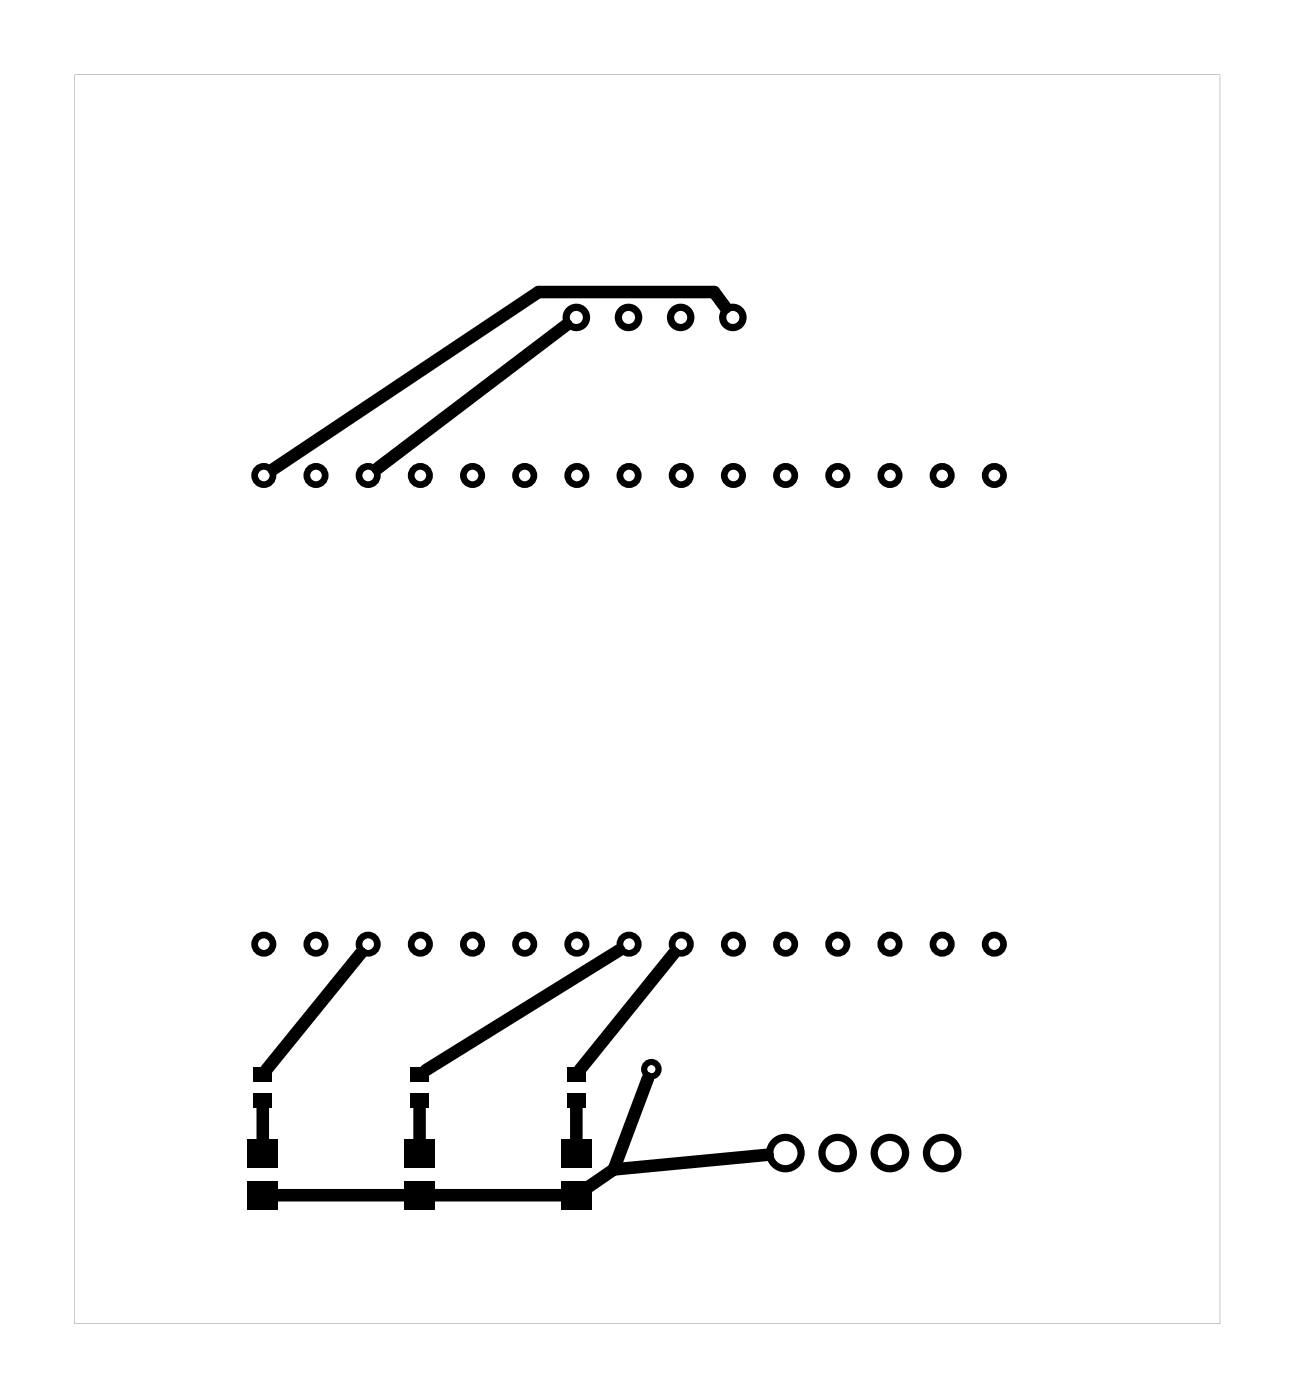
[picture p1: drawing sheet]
<svg xmlns="http://www.w3.org/2000/svg" width="63mm" height="68mm" viewBox="0 0 63 68" stroke-linecap="round" stroke-linejoin="round" font-family="sans-serif">
<g fill="#000">
<path d="M12.3 51.9h.9v.7h-.9zM12.3 53.2h.9v.7h-.9zM12 57.4h1.5v1.4h-1.5zM12 55.4h1.5v1.4h-1.5zM19.9 51.9h.9v.7h-.9zM19.9 53.2h.9v.7h-.9zM19.6 57.4h1.5v1.4h-1.5zM19.6 55.4h1.5v1.4h-1.5zM27.6 51.9h.9v.7h-.9zM27.6 53.2h.9v.7h-.9zM27.3 57.4h1.5v1.4h-1.5zM27.3 55.4h1.5v1.4h-1.5z"/>
<path d="M3.6 3.6v60.8h55.7v-60.8zM3.6 3.6h55.7v60.8h-55.7z"/>
</g>
<g fill="none" stroke="#000" stroke-width=".32">
<circle cx="12.8" cy="23.1" r=".45"/>
<circle cx="15.4" cy="23.1" r=".45"/>
<circle cx="17.9" cy="23.1" r=".45"/>
<circle cx="20.4" cy="23.1" r=".45"/>
<circle cx="23" cy="23.1" r=".45"/>
<circle cx="25.5" cy="23.1" r=".45"/>
<circle cx="28" cy="23.1" r=".45"/>
<circle cx="30.6" cy="23.1" r=".45"/>
<circle cx="33.1" cy="23.1" r=".45"/>
<circle cx="35.6" cy="23.1" r=".45"/>
<circle cx="38.2" cy="23.1" r=".45"/>
<circle cx="40.7" cy="23.1" r=".45"/>
<circle cx="43.3" cy="23.1" r=".45"/>
<circle cx="45.8" cy="23.1" r=".45"/>
<circle cx="48.3" cy="23.1" r=".45"/>
<circle cx="12.8" cy="45.9" r=".45"/>
<circle cx="15.4" cy="45.9" r=".45"/>
<circle cx="17.9" cy="45.9" r=".45"/>
<circle cx="20.4" cy="45.9" r=".45"/>
<circle cx="23" cy="45.9" r=".45"/>
<circle cx="25.5" cy="45.9" r=".45"/>
<circle cx="28" cy="45.9" r=".45"/>
<circle cx="30.6" cy="45.9" r=".45"/>
<circle cx="33.1" cy="45.9" r=".45"/>
<circle cx="35.6" cy="45.9" r=".45"/>
<circle cx="38.2" cy="45.9" r=".45"/>
<circle cx="40.7" cy="45.9" r=".45"/>
<circle cx="43.3" cy="45.9" r=".45"/>
<circle cx="45.8" cy="45.9" r=".45"/>
<circle cx="48.3" cy="45.9" r=".45"/>
</g>
<g fill="none" stroke="#000" stroke-width=".35">
<circle cx="28" cy="15.4" r=".49"/>
<circle cx="30.5" cy="15.4" r=".49"/>
<circle cx="33.1" cy="15.4" r=".49"/>
<circle cx="35.6" cy="15.4" r=".49"/>
<circle cx="38.2" cy="56.1" r=".76"/>
<circle cx="40.7" cy="56.1" r=".76"/>
<circle cx="43.3" cy="56.1" r=".76"/>
<circle cx="45.8" cy="56.1" r=".76"/>
</g>
<circle cx="31.7" cy="52" r=".35" fill="none" stroke="#000" stroke-width=".3"/>
<g fill="none" stroke="#000" stroke-width=".61">
<path d="M27.5 15.8l-9.2 7M35.3 15l-.6-.8h-8.5l-12.9 8.6M12.8 53.7v1.8M13.4 58.1h6.4M17.5 46.4l-4.6 5.6M20.4 53.7v1.8M21 58.1h6.4M28 53.7v1.8M29.8 56.9l-1.2 .8M30.1 46.2l-9.4 5.8M31.5 52.4l-1.7 4.5M32.8 46.4l-4.6 5.6"/>
<path d="M37.3 56.2l-7.5 .7"/>
</g>
</svg>
